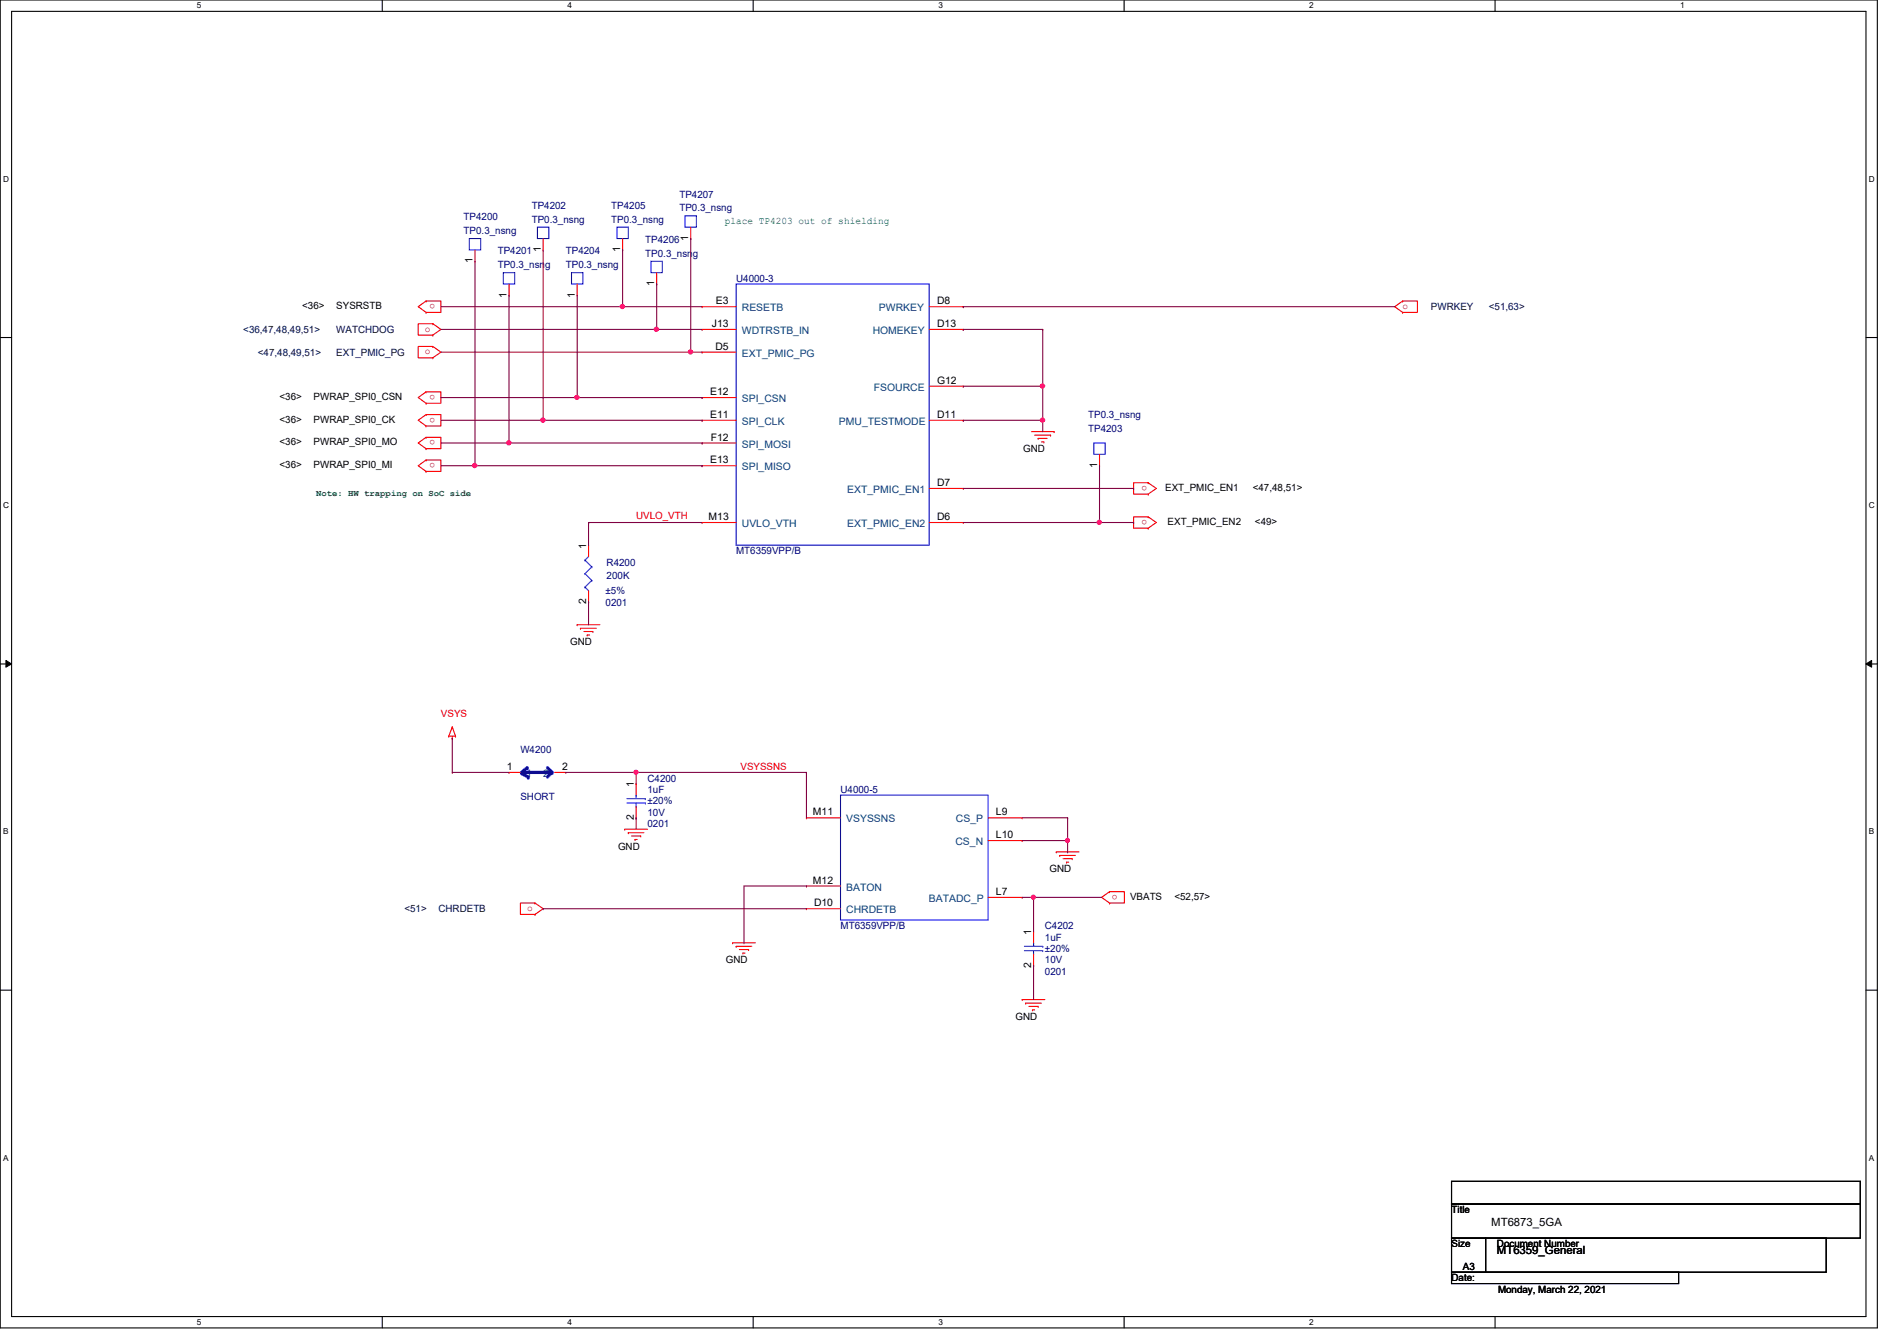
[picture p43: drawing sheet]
<svg xmlns="http://www.w3.org/2000/svg" width="297mm" height="210mm" viewBox="0 0 297 210" stroke-linecap="round" stroke-linejoin="round" font-family="sans-serif">
<defs><g id="words">
<g font-size="1.8">
<text x="233.5" y="191.9">MT6873_5GA</text>
<text x="234.4" y="196.3">MT6359_General</text>
</g>
<g font-size="1.6" fill="#000080">
<text x="72.6" y="34.5">TP4200</text>
<text x="83.3" y="32.7">TP4202</text>
<text x="83.3" y="34.9">TP0.3_nsng</text>
<text x="95.7" y="32.7">TP4205</text>
<text x="95.7" y="34.9">TP0.3_nsng</text>
<text x="106.4" y="30.9">TP4207</text>
<text x="106.4" y="33.1">TP0.3_nsng</text>
<text x="72.6" y="36.7">TP0.3_nsng</text>
<text x="77.9" y="39.8">TP4201</text>
<text x="77.9" y="42">TP0.3_nsng</text>
<text x="88.6" y="39.8">TP4204</text>
<text x="88.6" y="42">TP0.3_nsng</text>
<text x="101" y="38.1">TP4206</text>
<text x="101" y="40.2">TP0.3_nsng</text>
<text x="115.3" y="44.1">U4000-3</text>
<text x="170.4" y="65.4">TP0.3_nsng</text>
<text x="170.4" y="67.6">TP4203</text>
<text x="95" y="88.6">R4200</text>
<text x="115.3" y="86.8">MT6359VPP/B</text>
<text x="94.8" y="93">±5%</text>
<text x="94.8" y="94.8">0201</text>
<text x="95" y="90.7">200K</text>
<text x="81.5" y="117.9">W4200</text>
<text x="81.5" y="125.2">SHORT</text>
<text x="101.4" y="122.3">C4200</text>
<text x="101.4" y="124.1">1uF</text>
<text x="101.4" y="125.9">±20%</text>
<text x="131.6" y="124.1">U4000-5</text>
<text x="101.4" y="129.5">0201</text>
<text x="101.4" y="127.7">10V</text>
<text x="131.6" y="145.5">MT6359VPP/B</text>
<text x="163.6" y="145.5">C4202</text>
<text x="163.6" y="147.2">1uF</text>
<text x="163.6" y="149">±20%</text>
<text x="163.6" y="152.6">0201</text>
<text x="163.6" y="150.8">10V</text>
</g>
<text font-size="1.6" fill="#008000" x="113.5" y="35">place TP4203 out of shielding</text>
<g font-size="1.6">
<text x="74" y="41.2" transform="rotate(-90 74 41.2)">1</text>
<text x="84.7" y="39.5" transform="rotate(-90 84.7 39.5)">1</text>
<text x="97.1" y="39.5" transform="rotate(-90 97.1 39.5)">1</text>
<text x="107.8" y="37.7" transform="rotate(-90 107.8 37.7)">1</text>
<text x="79.3" y="46.6" transform="rotate(-90 79.3 46.6)">1</text>
<text x="90" y="46.6" transform="rotate(-90 90 46.6)">1</text>
<text x="102.4" y="44.8" transform="rotate(-90 102.4 44.8)">1</text>
<text x="112.1" y="47.6">E3</text>
<text x="146.7" y="47.6">D8</text>
<text x="47.3" y="48.4">&lt;36&gt;</text>
<text x="52.7" y="48.4">SYSRSTB</text>
<text x="111.5" y="51.2">J13</text>
<text x="146.7" y="51.2">D13</text>
<text x="112" y="54.7">D5</text>
<text x="43.8" y="62.6">&lt;36&gt;</text>
<text x="49.1" y="62.6">PWRAP_SPI0_CSN</text>
<text x="111.2" y="61.8">E12</text>
<text x="111.2" y="65.4">E11</text>
<text x="146.7" y="60.1">G12</text>
<text x="146.7" y="65.4">D11</text>
<text x="43.8" y="66.2">&lt;36&gt;</text>
<text x="43.8" y="69.7">&lt;36&gt;</text>
<text x="49.1" y="66.2">PWRAP_SPI0_CK</text>
<text x="49.1" y="69.7">PWRAP_SPI0_MO</text>
<text x="111.3" y="69">F12</text>
<text x="160.2" y="70.8">GND</text>
<text x="43.8" y="73.3">&lt;36&gt;</text>
<text x="49.1" y="73.3">PWRAP_SPI0_MI</text>
<text x="111.2" y="72.5">E13</text>
<text x="146.7" y="76.1">D7</text>
<text x="171.8" y="73.2" transform="rotate(-90 171.8 73.2)">1</text>
<text x="182.5" y="76.8">EXT_PMIC_EN1</text>
<text x="196.2" y="76.8">&lt;47,48,51&gt;</text>
<text x="111" y="81.4">M13</text>
<text x="146.7" y="81.4">D6</text>
<text x="182.8" y="82.2">EXT_PMIC_EN2</text>
<text x="196.5" y="82.2">&lt;49&gt;</text>
<text x="91.8" y="85.9" transform="rotate(-90 91.8 85.9)">1</text>
<text x="91.8" y="94.6" transform="rotate(-90 91.8 94.6)">2</text>
<text x="89.3" y="101">GND</text>
<text x="79.4" y="120.5">1</text>
<text x="88.1" y="120.5">2</text>
<text x="99.2" y="123.2" transform="rotate(-90 99.2 123.2)">1</text>
<text x="99.2" y="128.4" transform="rotate(-90 99.2 128.4)">2</text>
<text x="127.3" y="127.6">M11</text>
<text x="156" y="127.6">L9</text>
<text x="156" y="131.2">L10</text>
<text x="96.8" y="133">GND</text>
<text x="164.3" y="136.6">GND</text>
<text x="127.3" y="138.3">M12</text>
<text x="127.5" y="141.9">D10</text>
<text x="156" y="140.1">L7</text>
<text x="177" y="140.8">VBATS</text>
<text x="183.9" y="140.8">&lt;52,57&gt;</text>
<text x="161.5" y="146.3" transform="rotate(-90 161.5 146.3)">1</text>
<text x="113.7" y="150.8">GND</text>
<text x="161.5" y="151.5" transform="rotate(-90 161.5 151.5)">2</text>
<text x="159" y="159.7">GND</text>
<text x="227.3" y="189.9">Title</text>
<text x="227.3" y="195.2">Size</text>
<text x="234.4" y="195.2">Document Number</text>
<text x="227.3" y="200.6">Date:</text>
<text x="229.1" y="198.8">A3</text>
<text x="234.6" y="202.4">Monday, March 22, 2021</text>
</g>
<g font-size="1.6" fill="#f00">
<text x="68.2" y="47.6" transform="rotate(180 68.2 47.6)">o</text>
<text x="66.5" y="51.9">o</text>
<text x="219.6" y="48.3">o</text>
<text x="66.5" y="55.5">o</text>
<text x="68.2" y="61.8" transform="rotate(180 68.2 61.8)">o</text>
<text x="68.2" y="65.4" transform="rotate(180 68.2 65.4)">o</text>
<text x="68.2" y="68.9" transform="rotate(180 68.2 68.9)">o</text>
<text x="68.2" y="72.5" transform="rotate(180 68.2 72.5)">o</text>
<text x="179.6" y="76" transform="rotate(180 179.6 76)">o</text>
<text x="99.6" y="81.2">UVLO_VTH</text>
<text x="179.6" y="81.4" transform="rotate(180 179.6 81.4)">o</text>
<text x="69" y="112.2">VSYS</text>
<text x="115.9" y="120.6">VSYSSNS</text>
<text x="82.5" y="142.6">o</text>
<text x="175" y="140" transform="rotate(180 175 140)">o</text>
</g>
<g font-size="1.6" fill="#000040">
<text x="38.1" y="52.1">&lt;36,47,48,49,51&gt;</text>
<text x="52.7" y="52.1">WATCHDOG</text>
<text x="224.1" y="48.6">PWRKEY</text>
<text x="233.1" y="48.6">&lt;51,63&gt;</text>
<text x="40.4" y="55.7">&lt;47,48,49,51&gt;</text>
<text x="52.7" y="55.7">EXT_PMIC_PG</text>
<text x="63.3" y="142.8">&lt;51&gt;</text>
<text x="68.7" y="142.8">CHRDETB</text>
</g>
<g font-size="1.6" fill="#004080">
<text x="116.2" y="48.7">RESETB</text>
<text x="116.2" y="52.3">WDTRSTB_IN</text>
<text x="136.6" y="52.3">HOMEKEY</text>
<text x="137.6" y="48.7">PWRKEY</text>
<text x="116.2" y="55.8">EXT_PMIC_PG</text>
<text x="116.2" y="62.9">SPI_CSN</text>
<text x="136.8" y="61.2">FSOURCE</text>
<text x="116.2" y="66.5">SPI_CLK</text>
<text x="116.2" y="70.1">SPI_MOSI</text>
<text x="131.4" y="66.5">PMU_TESTMODE</text>
<text x="116.2" y="73.6">SPI_MISO</text>
<text x="132.7" y="77.2">EXT_PMIC_EN1</text>
<text x="116.2" y="82.5">UVLO_VTH</text>
<text x="132.7" y="82.5">EXT_PMIC_EN2</text>
<text x="82.4" y="121.6">1</text>
<text x="85" y="121.6">2</text>
<text x="132.5" y="128.7">VSYSSNS</text>
<text x="149.7" y="128.7">CS_P</text>
<text x="149.6" y="132.3">CS_N</text>
<text x="132.5" y="139.4">BATON</text>
<text x="132.5" y="143">CHRDETB</text>
<text x="145.5" y="141.2">BATADC_P</text>
</g>
<text font-size="1.4" fill="#008000" x="49.5" y="77.6">Note: HW trapping on SoC side</text>
<g font-size="1.3">
<text x="30.8" y="1.3">5</text>
<text x="88.9" y="1.3">4</text>
<text x="146.9" y="1.3">3</text>
<text x="205" y="1.3">2</text>
<text x="263.1" y="1.3">1</text>
<text x=".5" y="28.4">D</text>
<text x="292.6" y="28.4">D</text>
<text x=".5" y="79.5">C</text>
<text x="292.6" y="79.5">C</text>
<text x=".5" y="130.6">B</text>
<text x="292.6" y="130.6">B</text>
<text x=".5" y="181.7">A</text>
<text x="292.6" y="181.7">A</text>
<text x="30.8" y="207.4">5</text>
<text x="88.9" y="207.4">4</text>
<text x="146.9" y="207.4">3</text>
<text x="205" y="207.4">2</text>
</g>
</g></defs>
<path d="M0 0h294v207.9h-294zM1.8 1.8h290.4v204.3h-290.4z" fill="none" stroke="#000" stroke-width=".17"/>
<g fill="#fff">
<path d="M30.8 .2h.7v1.4h-.7z"/>
<path d="M30.8 206.2h.7v1.4h-.7z"/>
</g>
<path d="M59.9 0v1.8M59.9 206.1v1.8" fill="none" stroke="#000" stroke-width=".17"/>
<g fill="#fff">
<path d="M88.9 .2h.6v1.4h-.6z"/>
<path d="M88.9 206.2h.6v1.4h-.6z"/>
</g>
<path d="M117.9 0v1.8M117.9 206.1v1.8" fill="none" stroke="#000" stroke-width=".17"/>
<g fill="#fff">
<path d="M146.9 .2h.7v1.4h-.7z"/>
<path d="M146.9 206.2h.7v1.4h-.7z"/>
</g>
<path d="M176 0v1.8M176 206.1v1.8" fill="none" stroke="#000" stroke-width=".17"/>
<g fill="#fff">
<path d="M205 .2h.7v1.4h-.7z"/>
<path d="M205 206.2h.7v1.4h-.7z"/>
</g>
<path d="M234.1 0v1.8M234.1 206.1v1.8" fill="none" stroke="#000" stroke-width=".17"/>
<g fill="#fff">
<path d="M263.1 .2h.7v1.4h-.7z"/>
<path d="M.5 27.3h.9v1.4h-.9z"/>
<path d="M292.6 27.3h.9v1.4h-.9z"/>
<path d="M.5 78.4h.9v1.4h-.9z"/>
<path d="M292.6 78.4h.9v1.4h-.9z"/>
</g>
<path d="M0 52.8h1.8M292.2 52.8h1.8" fill="none" stroke="#000" stroke-width=".17"/>
<g fill="#fff">
<path d="M.5 129.5h.8v1.4h-.8z"/>
<path d="M292.6 129.5h.9v1.4h-.9z"/>
</g>
<path d="M0 103.9h1.8M292.2 103.9h1.8" fill="none" stroke="#000" stroke-width=".17"/>
<path d="M.9 103.4l.9 .5-.9 .5zM292.2 103.9l.9-.5v1z" fill="#000"/>
<path d="M.9 103.4l.9 .5-.9 .5zM292.2 103.9l.9-.5v1z" fill="none" stroke="#000" stroke-width=".16"/>
<g fill="#fff">
<path d="M.5 180.5h.8v1.4h-.8z"/>
<path d="M292.6 180.5h.9v1.4h-.9z"/>
</g>
<path d="M0 155h1.8M292.2 155h1.8M227.3 184.9h64v3.6h-64zM227.3 188.5h64v5.3h-64zM227.3 193.8h5.3v5.3h-5.3zM227.3 199.1h35.5v1.8h-35.5zM232.6 193.8h53.4v5.3h-53.4z" fill="none" stroke="#000" stroke-width=".17"/>
<g fill="none" stroke="#f00" stroke-width=".17">
<path d="M97.5 39.1h.1M97.5 37.3v1.8M66.7 48.9h.1M66.7 47.1h.1M66.7 47.1h2.3v1.8h-2.3M66.7 47.1l-1.2 .9 1.2 .9M67.8 50.7h.1M67.8 52.5h.1M67.8 50.7h-2.3v1.8h2.3M67.8 54.2h.1M67.8 56h.1M67.8 54.2h-2.3v1.8h2.3"/>
<path d="M67.8 50.7l1.2 .9-1.2 .9M67.8 54.2l1.2 .9-1.2 .9M219.6 47.1h.1M219.6 48.9h.1M219.6 47.1h2.4v1.8h-2.4M219.6 47.1l-1.2 .9 1.2 .9M66.7 63.1h.1M66.7 61.3h.1M66.7 61.3h2.3v1.8h-2.3M66.7 66.7h.1M66.7 64.9h.1M66.7 64.9h2.3v1.8h-2.3"/>
<path d="M66.7 70.2h.1M66.7 68.5h.1M66.7 68.5h2.3v1.7h-2.3M66.7 73.8h.1M66.7 72h.1M66.7 72h2.3v1.8h-2.3M66.7 61.3l-1.2 .9 1.2 .9M66.7 64.9l-1.2 .9 1.2 .9M66.7 68.5l-1.2 .8 1.2 .9M66.7 72l-1.2 .9 1.2 .9M161.5 67.6h3.6M162 68.1h2.5"/>
<path d="M162.6 68.6h.1M162.6 68.6h1.4M163.1 69.2h.3M163.4 69.2h.1M164.5 68.1h.1M165.1 67.6h.1M179.8 77.3h.1M179.8 75.6h.1M179.8 75.6h-2.3v1.7h2.3M179.8 75.6l1.3 .9-1.3 .8M90.4 97.8h.1M90.4 97.8h3.5"/>
<path d="M90.9 98.3h.1M90.9 98.3h2.5M91.4 98.8h1.4M91.9 99.4h.1M91.9 99.4h.4M92.8 98.8h.1M179.8 82.7h.1M179.8 80.9h.1M179.8 80.9h-2.3v1.8h2.3M179.8 80.9l1.3 .9-1.3 .9M70.3 115.2h.1M70.3 115.2h1"/>
<path d="M70.8 115.6h.1M70.8 113.8h.1M70.8 115.2v.4M70.8 113.8l.5 1.4M70.8 113.8l-.5 1.4M71.3 115.2h.1M97.8 129.8h.1M97.8 129.8h3.6M98.4 130.3h.1M98.4 130.3h2.4M98.9 130.9h1.4M99.4 131.4h.1"/>
<path d="M99.4 131.4h.4M100.3 130.9h.1M165.4 133.3h.1M165.4 133.3h3.5M165.9 133.9h.1M165.9 133.9h2.5M166.5 134.4h1.4M167 135h.1M167 135h.3M167.9 134.4h.1M173.7 139.6h.1M173.7 139.6h2.4v1.8h-2.4"/>
<path d="M173.7 139.6l-1.2 .9 1.2 .9M83.8 141.4h.1M83.8 143.1h.1M83.8 141.4h-2.3v1.7h2.3M83.8 141.4l1.2 .8-1.2 .9M114.7 147.6h.1M114.7 147.6h3.6M115.3 148.1h.1M115.3 148.1h2.4M115.8 148.6h1.4M116.3 149.2h.1M116.3 149.2h.4"/>
<path d="M117.2 148.6h.1M160.1 156.5h.1M160.1 156.5h3.5M160.6 157h.1M160.6 157h2.5M161.1 157.5h1.5M161.7 158.1h.1M161.7 158.1h.3M162.6 157.5h.1M173.7 141.4h.1"/>
</g>
<path d="M96.6 35.6h1.8v1.7h-1.8z" fill="none" stroke="#00f" stroke-width=".17"/>
<path d="M85.7 120.2l.6 .5" fill="none" stroke="#00f" stroke-width=".51"/>
<circle cx="86.3" cy="120.7" r=".25" fill="#00f"/>
<path d="M86.4 120.9l-.7 .7" fill="none" stroke="#00f" stroke-width=".51"/>
<circle cx="86.4" cy="120.9" r=".25" fill="#00f"/>
<path d="M82 120.9h3.9" fill="none" stroke="#00f" stroke-width=".51"/>
<circle cx="85.9" cy="120.9" r=".25" fill="#00f"/>
<path d="M82.5 120.2l-.8 .7" fill="none" stroke="#00f" stroke-width=".51"/>
<circle cx="82.5" cy="120.2" r=".25" fill="#00f"/>
<path d="M81.7 121.1l1 .5" fill="none" stroke="#00f" stroke-width=".51"/>
<circle cx="82.7" cy="121.6" r=".25" fill="#00f"/>
<g fill="none" stroke="#f00" stroke-width=".17">
<path d="M74.4 39.1v1.8M85 39.1h.1M85 37.3v1.8M108.2 37.3h.1M108.2 35.6v1.7M74.4 40.9h.1M79.7 46.2h.1M79.7 44.4v1.8M90.4 46.2h.1M90.4 44.4v1.8M102.8 44.4h.1M102.8 42.7v1.7"/>
<path d="M109.9 48h.1M109.9 51.6h.1M109.9 55.1h.1M109.9 48h5.4M109.9 51.6h5.4M109.9 55.1h5.4M145.5 48h5.3M145.5 51.6h5.3M150.8 48h.1M150.8 51.6h.1M109.9 62.2h.1M109.9 65.8h.1"/>
<path d="M109.9 69.3h.1M109.9 72.9h.1M109.9 62.2h5.4M109.9 65.8h5.4M109.9 69.3h5.4M109.9 72.9h5.4M145.5 76.5h5.3M145.5 65.8h5.3M145.5 60.5h5.3M150.8 76.5h.1M150.8 65.8h.1M150.8 60.5h.1"/>
<path d="M172.2 72.9h.1M172.2 71.1v1.8M92.2 85.3h.1M92.2 94.2h.1M92.2 85.3v1.8M92.2 92.5v1.7M109.9 81.8h.1M109.9 81.8h5.4M145.5 81.8h5.3M150.8 81.8h.1M79.7 120.9h.1M79.7 120.9h1.8"/>
<path d="M86.8 120.9h1.8M88.6 120.9h.1M99.6 122.7h.1M99.6 128h.1M99.6 122.7v1.8M99.6 126.2v1.8M126.3 128h.1M126.3 138.7h.1M126.3 128h5.3M126.3 138.7h5.3M154.7 128h5.4M154.7 131.6h5.4"/>
<path d="M160.1 131.6h.1M160.1 128h.1M126.3 142.2h.1M126.3 142.2h5.3M154.7 140.5h5.4M160.1 140.5h.1M161.8 145.8h.1M161.8 151.1h.1M161.8 145.8v1.8M161.8 149.4v1.7"/>
</g>
<g fill="none" stroke="#00f" stroke-width=".17">
<path d="M73.5 37.3h1.8v1.8h-1.8zM84.2 35.6h1.7v1.7h-1.7zM107.3 33.8h1.7v1.8h-1.7zM78.8 42.7h1.8v1.7h-1.8zM89.5 42.7h1.8v1.7h-1.8zM101.9 40.9h1.8v1.8h-1.8zM115.3 44.4h30.2v40.9h-30.2zM171.3 69.3h1.8v1.8h-1.8zM91.6 87.7h.1M91.6 89.8h.1M91.6 91.9h.1M91.6 87.7l1.1 1"/>
<path d="M91.6 89.8l1.1 1M91.6 91.9l.6 .6M92.2 92.5h.1M92.2 87.1l-.6 .6M92.7 88.7h.1M92.7 90.8h.1M92.7 88.7l-1.1 1.1M92.7 90.8l-1.1 1.1M98.2 125h2.8M98.2 125.7h2.8M99.6 124.5h.1M99.6 126.2h.1"/>
<path d="M99.6 124.5v.5M99.6 125.7v.5M101 125h.1M101 125.7h.1M131.6 124.5h23.1v19.5h-23.1zM160.4 148.1h2.9M160.4 148.8h2.9M161.8 147.6h.1M161.8 149.4h.1M161.8 147.6v.5M161.8 148.8v.6M163.3 148.1h.1"/>
<path d="M163.3 148.8h.1"/>
</g>
<path d="M85 39.1v26.7M97.5 39.1h.1M97.5 39.1v8.9M108.2 37.3h.1M108.2 37.3v17.8M74.4 40.9v32M79.7 46.2v23.1M102.8 44.4h.1M102.8 44.4v7.2M74.4 72.9h.1M79.7 69.3h.1M85 65.8h.1" fill="none" stroke="#800040" stroke-width=".17"/>
<circle cx="79.7" cy="69.3" r=".33" fill="#f0f"/>
<circle cx="79.7" cy="69.3" r=".33" fill="none" stroke="#f0f" stroke-width=".17"/>
<path d="M69 48h28.5M90.4 46.2v16M97.5 48h.1M90.4 62.2h.1" fill="none" stroke="#800040" stroke-width=".17"/>
<circle cx="97.5" cy="48" r=".33" fill="#f0f"/>
<circle cx="97.5" cy="48" r=".33" fill="none" stroke="#f0f" stroke-width=".17"/>
<path d="M69 51.6h33.8M97.5 48h.1M97.5 48h12.4M102.8 51.6h.1M150.8 48h.1M150.8 48h67.6" fill="none" stroke="#800040" stroke-width=".17"/>
<circle cx="102.8" cy="51.5" r=".33" fill="#f0f"/>
<circle cx="102.8" cy="51.5" r=".33" fill="none" stroke="#f0f" stroke-width=".17"/>
<path d="M102.8 51.6h.1M102.8 51.6h7.1M150.8 51.6h.1M150.8 51.6h12.5M163.3 51.6h.1M163.3 51.6v8.9" fill="none" stroke="#800040" stroke-width=".17"/>
<circle cx="163.2" cy="60.4" r=".33" fill="#f0f"/>
<circle cx="163.2" cy="60.4" r=".33" fill="none" stroke="#f0f" stroke-width=".17"/>
<path d="M69 55.1h39.2M108.2 55.1h.1" fill="none" stroke="#800040" stroke-width=".17"/>
<circle cx="108.1" cy="55.1" r=".33" fill="#f0f"/>
<circle cx="108.1" cy="55.1" r=".33" fill="none" stroke="#f0f" stroke-width=".17"/>
<path d="M108.2 55.1h.1M108.2 55.1h1.7M69 62.2h21.4M90.4 62.2h.1M150.8 60.5h.1M150.8 60.5h12.5M163.3 60.5h.1M163.3 60.5v5.3" fill="none" stroke="#800040" stroke-width=".17"/>
<circle cx="90.3" cy="62.2" r=".33" fill="#f0f"/>
<circle cx="90.3" cy="62.2" r=".33" fill="none" stroke="#f0f" stroke-width=".17"/>
<path d="M69 65.8h16M85 65.8h.1M90.4 62.2h19.5M109.9 62.2h.1" fill="none" stroke="#800040" stroke-width=".17"/>
<circle cx="85" cy="65.8" r=".33" fill="#f0f"/>
<circle cx="85" cy="65.8" r=".33" fill="none" stroke="#f0f" stroke-width=".17"/>
<path d="M85 65.8h24.9M109.9 65.8h.1M150.8 65.8h.1M150.8 65.8h12.5M163.3 65.8h.1M163.3 65.8v1.8" fill="none" stroke="#800040" stroke-width=".17"/>
<circle cx="163.2" cy="65.8" r=".33" fill="#f0f"/>
<circle cx="163.2" cy="65.8" r=".33" fill="none" stroke="#f0f" stroke-width=".17"/>
<path d="M69 69.3h40.9M69 72.9h40.9M74.4 72.9h.1M79.7 69.3h.1M109.9 69.3h.1M109.9 72.9h.1" fill="none" stroke="#800040" stroke-width=".17"/>
<circle cx="74.3" cy="72.9" r=".33" fill="#f0f"/>
<circle cx="74.3" cy="72.9" r=".33" fill="none" stroke="#f0f" stroke-width=".17"/>
<path d="M172.2 72.9v8.9M172.2 81.8h.1" fill="none" stroke="#800040" stroke-width=".17"/>
<circle cx="172.1" cy="81.8" r=".33" fill="#f0f"/>
<circle cx="172.1" cy="81.8" r=".33" fill="none" stroke="#f0f" stroke-width=".17"/>
<g fill="none" stroke="#800040" stroke-width=".17">
<path d="M150.8 76.5h26.7M177.5 76.5h.1M92.2 81.8h.1M92.2 94.2h.1M92.2 81.8v3.5M92.2 94.2v3.6M92.2 81.8h17.7M150.8 81.8h26.7M172.2 81.8h.1M177.5 81.8h.1M70.8 115.6h.1M70.8 115.6v5.3"/>
<path d="M70.8 120.9h.1M70.8 120.9h8.9M88.6 120.9h11M99.6 120.9h.1M99.6 128h.1M99.6 128v1.8M126.3 120.9h.1M126.3 120.9v7.1M85 142.2h.1M85 142.2h41.3M160.1 140.5h1.7M161.8 140.5h.1"/>
<path d="M161.8 140.5v5.3"/>
</g>
<circle cx="161.8" cy="140.4" r=".32" fill="#f0f"/>
<circle cx="161.8" cy="140.4" r=".32" fill="none" stroke="#f0f" stroke-width=".17"/>
<path d="M99.6 120.9h.1M99.6 120.9v1.8M99.6 120.9h26.7M126.3 120.9h.1M161.8 140.5h.1M161.8 151.1h.1M161.8 140.5h10.7M161.8 151.1v5.4" fill="none" stroke="#800040" stroke-width=".17"/>
<circle cx="99.6" cy="120.9" r=".32" fill="#f0f"/>
<circle cx="99.6" cy="120.9" r=".32" fill="none" stroke="#f0f" stroke-width=".17"/>
<path d="M126.3 138.7h.1M126.3 138.7h-9.8v8.9M160.1 131.6h7.1M160.1 128h7.1M167.2 131.6h.1M167.2 133.3h.1M167.2 128h.1M167.2 128v5.3M116.5 147.6h.1" fill="none" stroke="#800040" stroke-width=".17"/>
<circle cx="167.1" cy="131.5" r=".32" fill="#f0f"/>
<circle cx="167.1" cy="131.5" r=".32" fill="none" stroke="#f0f" stroke-width=".17"/>
<circle cx="79.7" cy="69.3" r=".33" fill="#f0f"/>
<circle cx="79.7" cy="69.3" r=".33" fill="none" stroke="#f0f" stroke-width=".17"/>
<circle cx="97.5" cy="48" r=".33" fill="#f0f"/>
<circle cx="97.5" cy="48" r=".33" fill="none" stroke="#f0f" stroke-width=".17"/>
<circle cx="102.8" cy="51.5" r=".33" fill="#f0f"/>
<circle cx="102.8" cy="51.5" r=".33" fill="none" stroke="#f0f" stroke-width=".17"/>
<circle cx="163.2" cy="60.4" r=".33" fill="#f0f"/>
<circle cx="163.2" cy="60.4" r=".33" fill="none" stroke="#f0f" stroke-width=".17"/>
<circle cx="108.1" cy="55.1" r=".33" fill="#f0f"/>
<circle cx="108.1" cy="55.1" r=".33" fill="none" stroke="#f0f" stroke-width=".17"/>
<circle cx="90.3" cy="62.2" r=".33" fill="#f0f"/>
<circle cx="90.3" cy="62.2" r=".33" fill="none" stroke="#f0f" stroke-width=".17"/>
<circle cx="85" cy="65.8" r=".33" fill="#f0f"/>
<circle cx="85" cy="65.8" r=".33" fill="none" stroke="#f0f" stroke-width=".17"/>
<circle cx="163.2" cy="65.8" r=".33" fill="#f0f"/>
<circle cx="163.2" cy="65.8" r=".33" fill="none" stroke="#f0f" stroke-width=".17"/>
<circle cx="74.3" cy="72.9" r=".33" fill="#f0f"/>
<circle cx="74.3" cy="72.9" r=".33" fill="none" stroke="#f0f" stroke-width=".17"/>
<circle cx="172.1" cy="81.8" r=".33" fill="#f0f"/>
<circle cx="172.1" cy="81.8" r=".33" fill="none" stroke="#f0f" stroke-width=".17"/>
<circle cx="161.8" cy="140.4" r=".32" fill="#f0f"/>
<circle cx="161.8" cy="140.4" r=".32" fill="none" stroke="#f0f" stroke-width=".17"/>
<circle cx="99.6" cy="120.9" r=".32" fill="#f0f"/>
<circle cx="99.6" cy="120.9" r=".32" fill="none" stroke="#f0f" stroke-width=".17"/>
<circle cx="167.1" cy="131.5" r=".32" fill="#f0f"/>
<circle cx="167.1" cy="131.5" r=".32" fill="none" stroke="#f0f" stroke-width=".17"/>
<use href="#words"/>
</svg>
